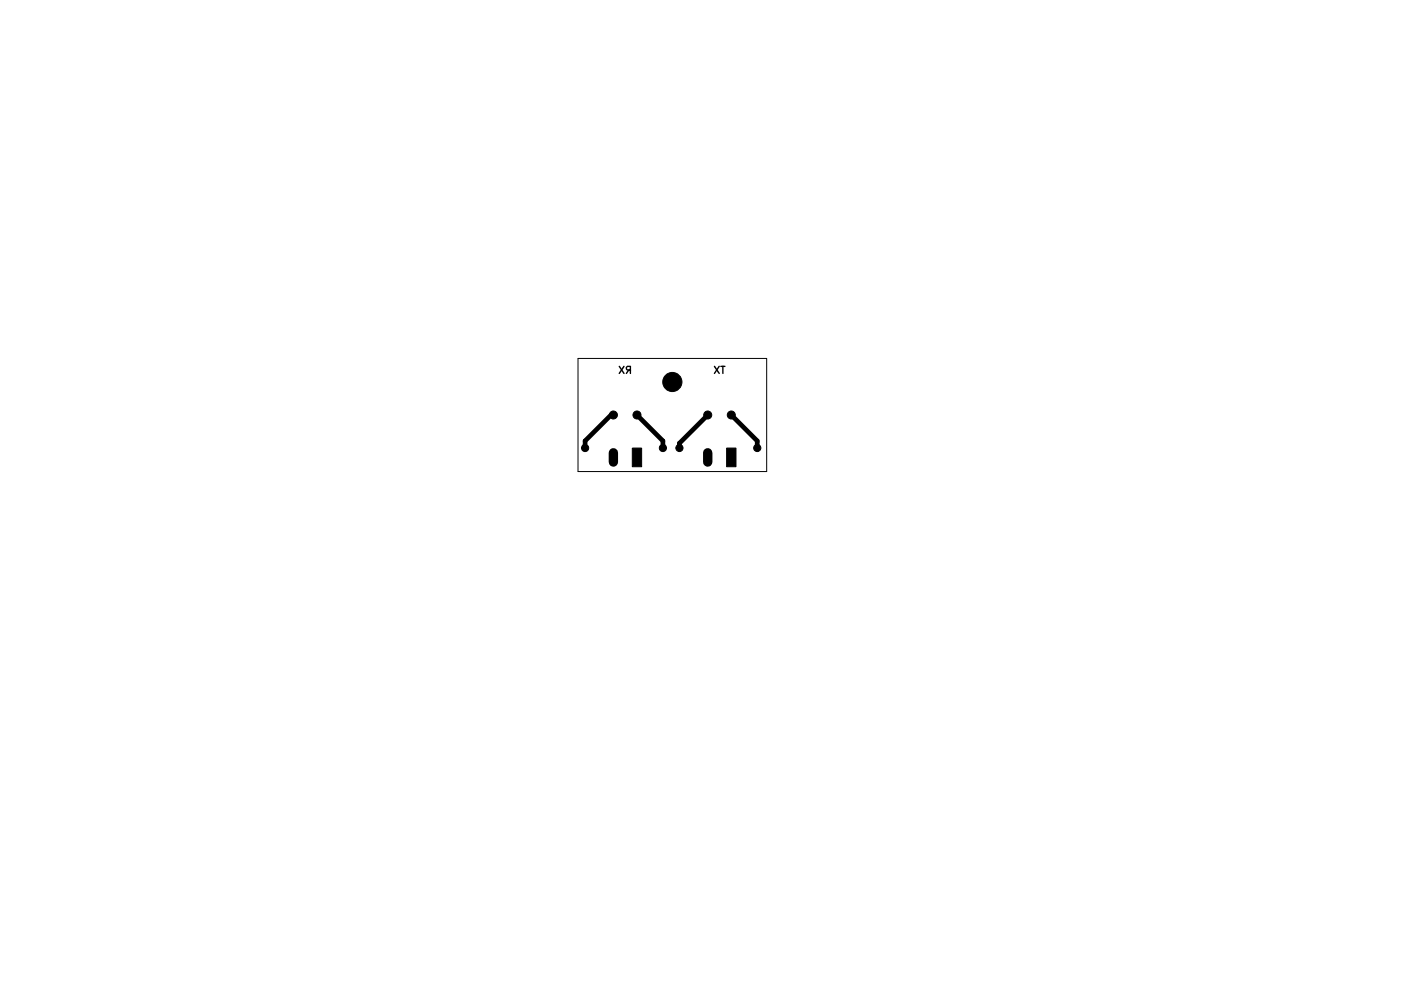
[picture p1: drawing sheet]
<svg xmlns="http://www.w3.org/2000/svg" width="297mm" height="210mm" viewBox="0 0 297 210" stroke-linecap="round" stroke-linejoin="round" font-family="sans-serif">
<path d="M131.3 77.7l1 1.5M132.3 77.7l-1 1.5M133.3 78.5l-.5 .7M133.7 78.5l-.8-.1-.1-.2 .1-.3 .8-.2v1.5M151.5 77.7l1 1.5M152.5 77.7l-1 1.5M152.8 77.7h.9M153.3 77.7v1.5" fill="none" stroke="#000" stroke-width=".3"/>
<path d="M122.5 76h40.1v24h-40.1z" fill="none" stroke="#000" stroke-width=".21"/>
<g fill="#000" stroke="#000" stroke-width=".21">
<path d="M134.1 95.1h1.9v3.9h-1.9zM154.1 95.1h1.9v3.9h-1.9z"/>
<circle cx="124" cy="95" r=".76"/>
<circle cx="130" cy="88" r=".85"/>
<circle cx="135" cy="88" r=".85"/>
<circle cx="140.5" cy="95" r=".76"/>
<circle cx="142.5" cy="81" r="2.03"/>
<circle cx="144" cy="95" r=".76"/>
<circle cx="150.1" cy="88" r=".85"/>
<circle cx="155.1" cy="88" r=".85"/>
<circle cx="160.6" cy="95" r=".76"/>
</g>
<path d="M130.1 96.1v1.9M150 96.1v1.9" fill="none" stroke="#000" stroke-width="2"/>
<path d="M129.5 88l-5.4 5.5v1.5M135.1 88l5.4 5.5v1.5M150 88l-5.9 6v1M155 88l5.6 5.5v1.5" fill="none" stroke="#000" stroke-width="1"/>
<path d="M129.5 88h.6" fill="none" stroke="#000" stroke-width=".4"/>
</svg>
